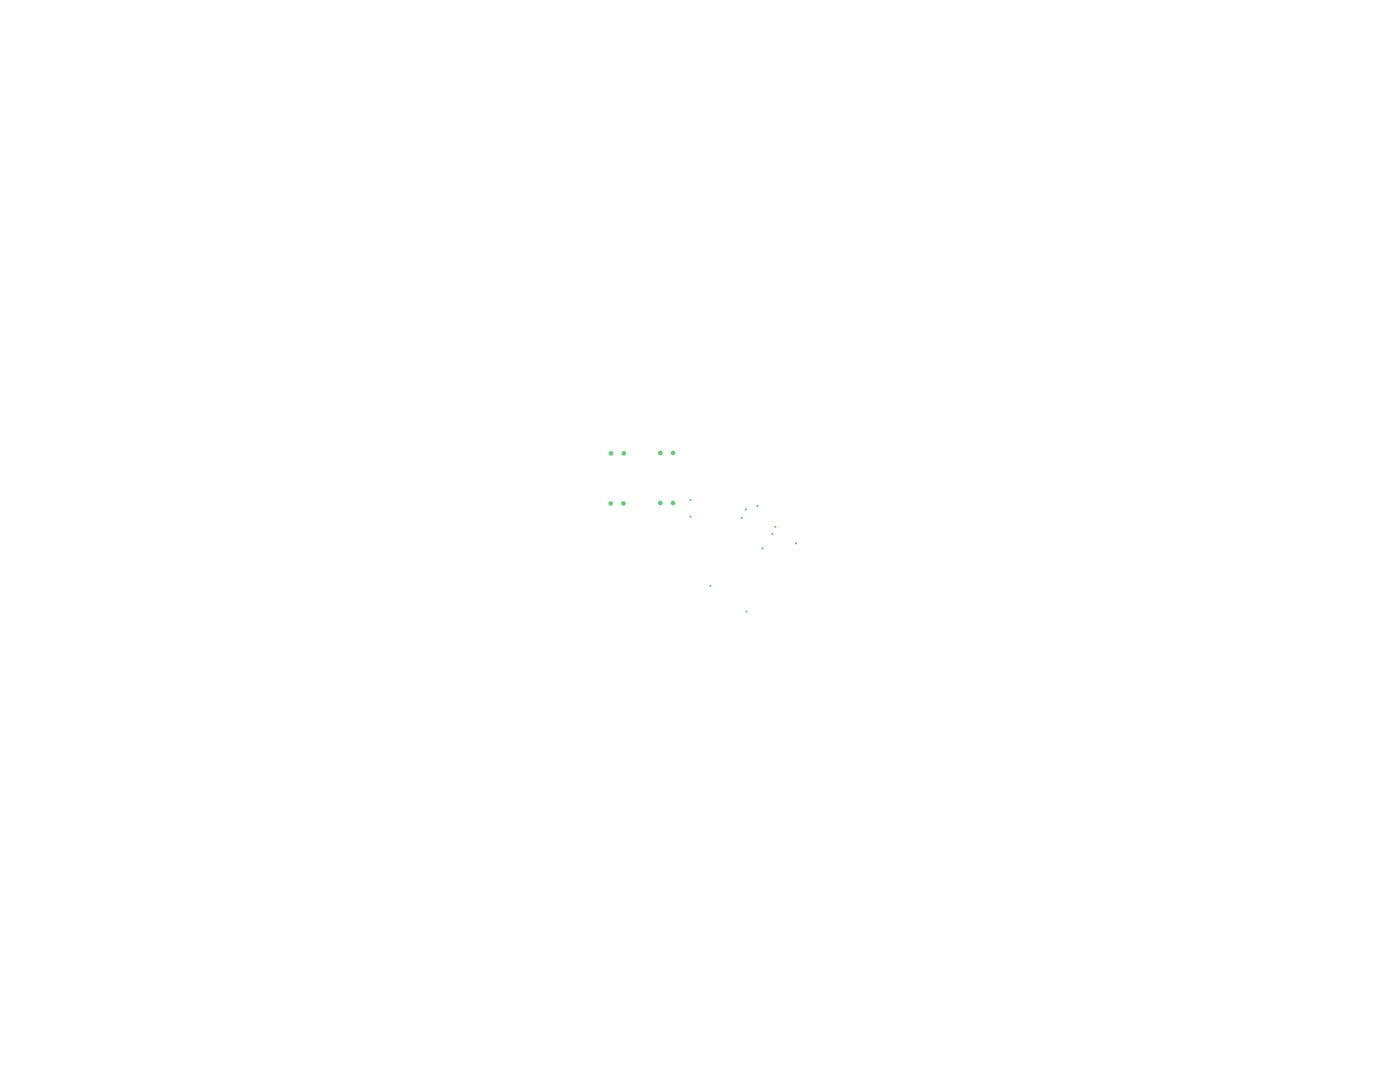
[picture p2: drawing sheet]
<svg xmlns="http://www.w3.org/2000/svg" width="279mm" height="216mm" viewBox="0 0 279 216" stroke-linecap="round" stroke-linejoin="round" font-family="sans-serif">
<g fill="#63ca76">
<path d="M154.6 104.9h.2l.1 .2-.1 .2h-.2l-.1-.2z"/>
<path d="M137.7 99.6h.2l.1 .2-.1 .2h-.2l-.1-.2z"/>
<path d="M137.7 102.9h.2l.1 .2-.1 .2h-.2l-.1-.2z"/>
<path d="M148.9 121.9h.2l.1 .1-.1 .2h-.2l-.1-.2z"/>
<path d="M158.8 108.2h.2l.1 .2-.1 .2h-.2l-.1-.2z"/>
<path d="M148.8 101.5h.2l.1 .1-.1 .2h-.2l-.1-.2z"/>
<path d="M141.7 116.7h.2l.1 .2-.1 .2h-.2l-.1-.2z"/>
<path d="M154 106.4h.2l.1 .1-.1 .2h-.2l-.1-.2z"/>
<path d="M151.1 100.8h.2l.1 .2-.1 .1h-.2l-.1-.1z"/>
<path d="M147.9 103.1h.2l.1 .2-.1 .2h-.2l-.1-.2z"/>
<path d="M152.1 109.2h.2l.1 .2-.1 .2h-.2l-.1-.2z"/>
<circle cx="122" cy="90.5" r=".47"/>
<circle cx="124.5" cy="90.5" r=".47"/>
<circle cx="131.8" cy="90.4" r=".47"/>
<circle cx="134.3" cy="90.4" r=".47"/>
<circle cx="121.9" cy="100.5" r=".47"/>
<circle cx="124.4" cy="100.5" r=".47"/>
<circle cx="131.8" cy="100.4" r=".47"/>
<circle cx="134.3" cy="100.4" r=".47"/>
</g>
</svg>
